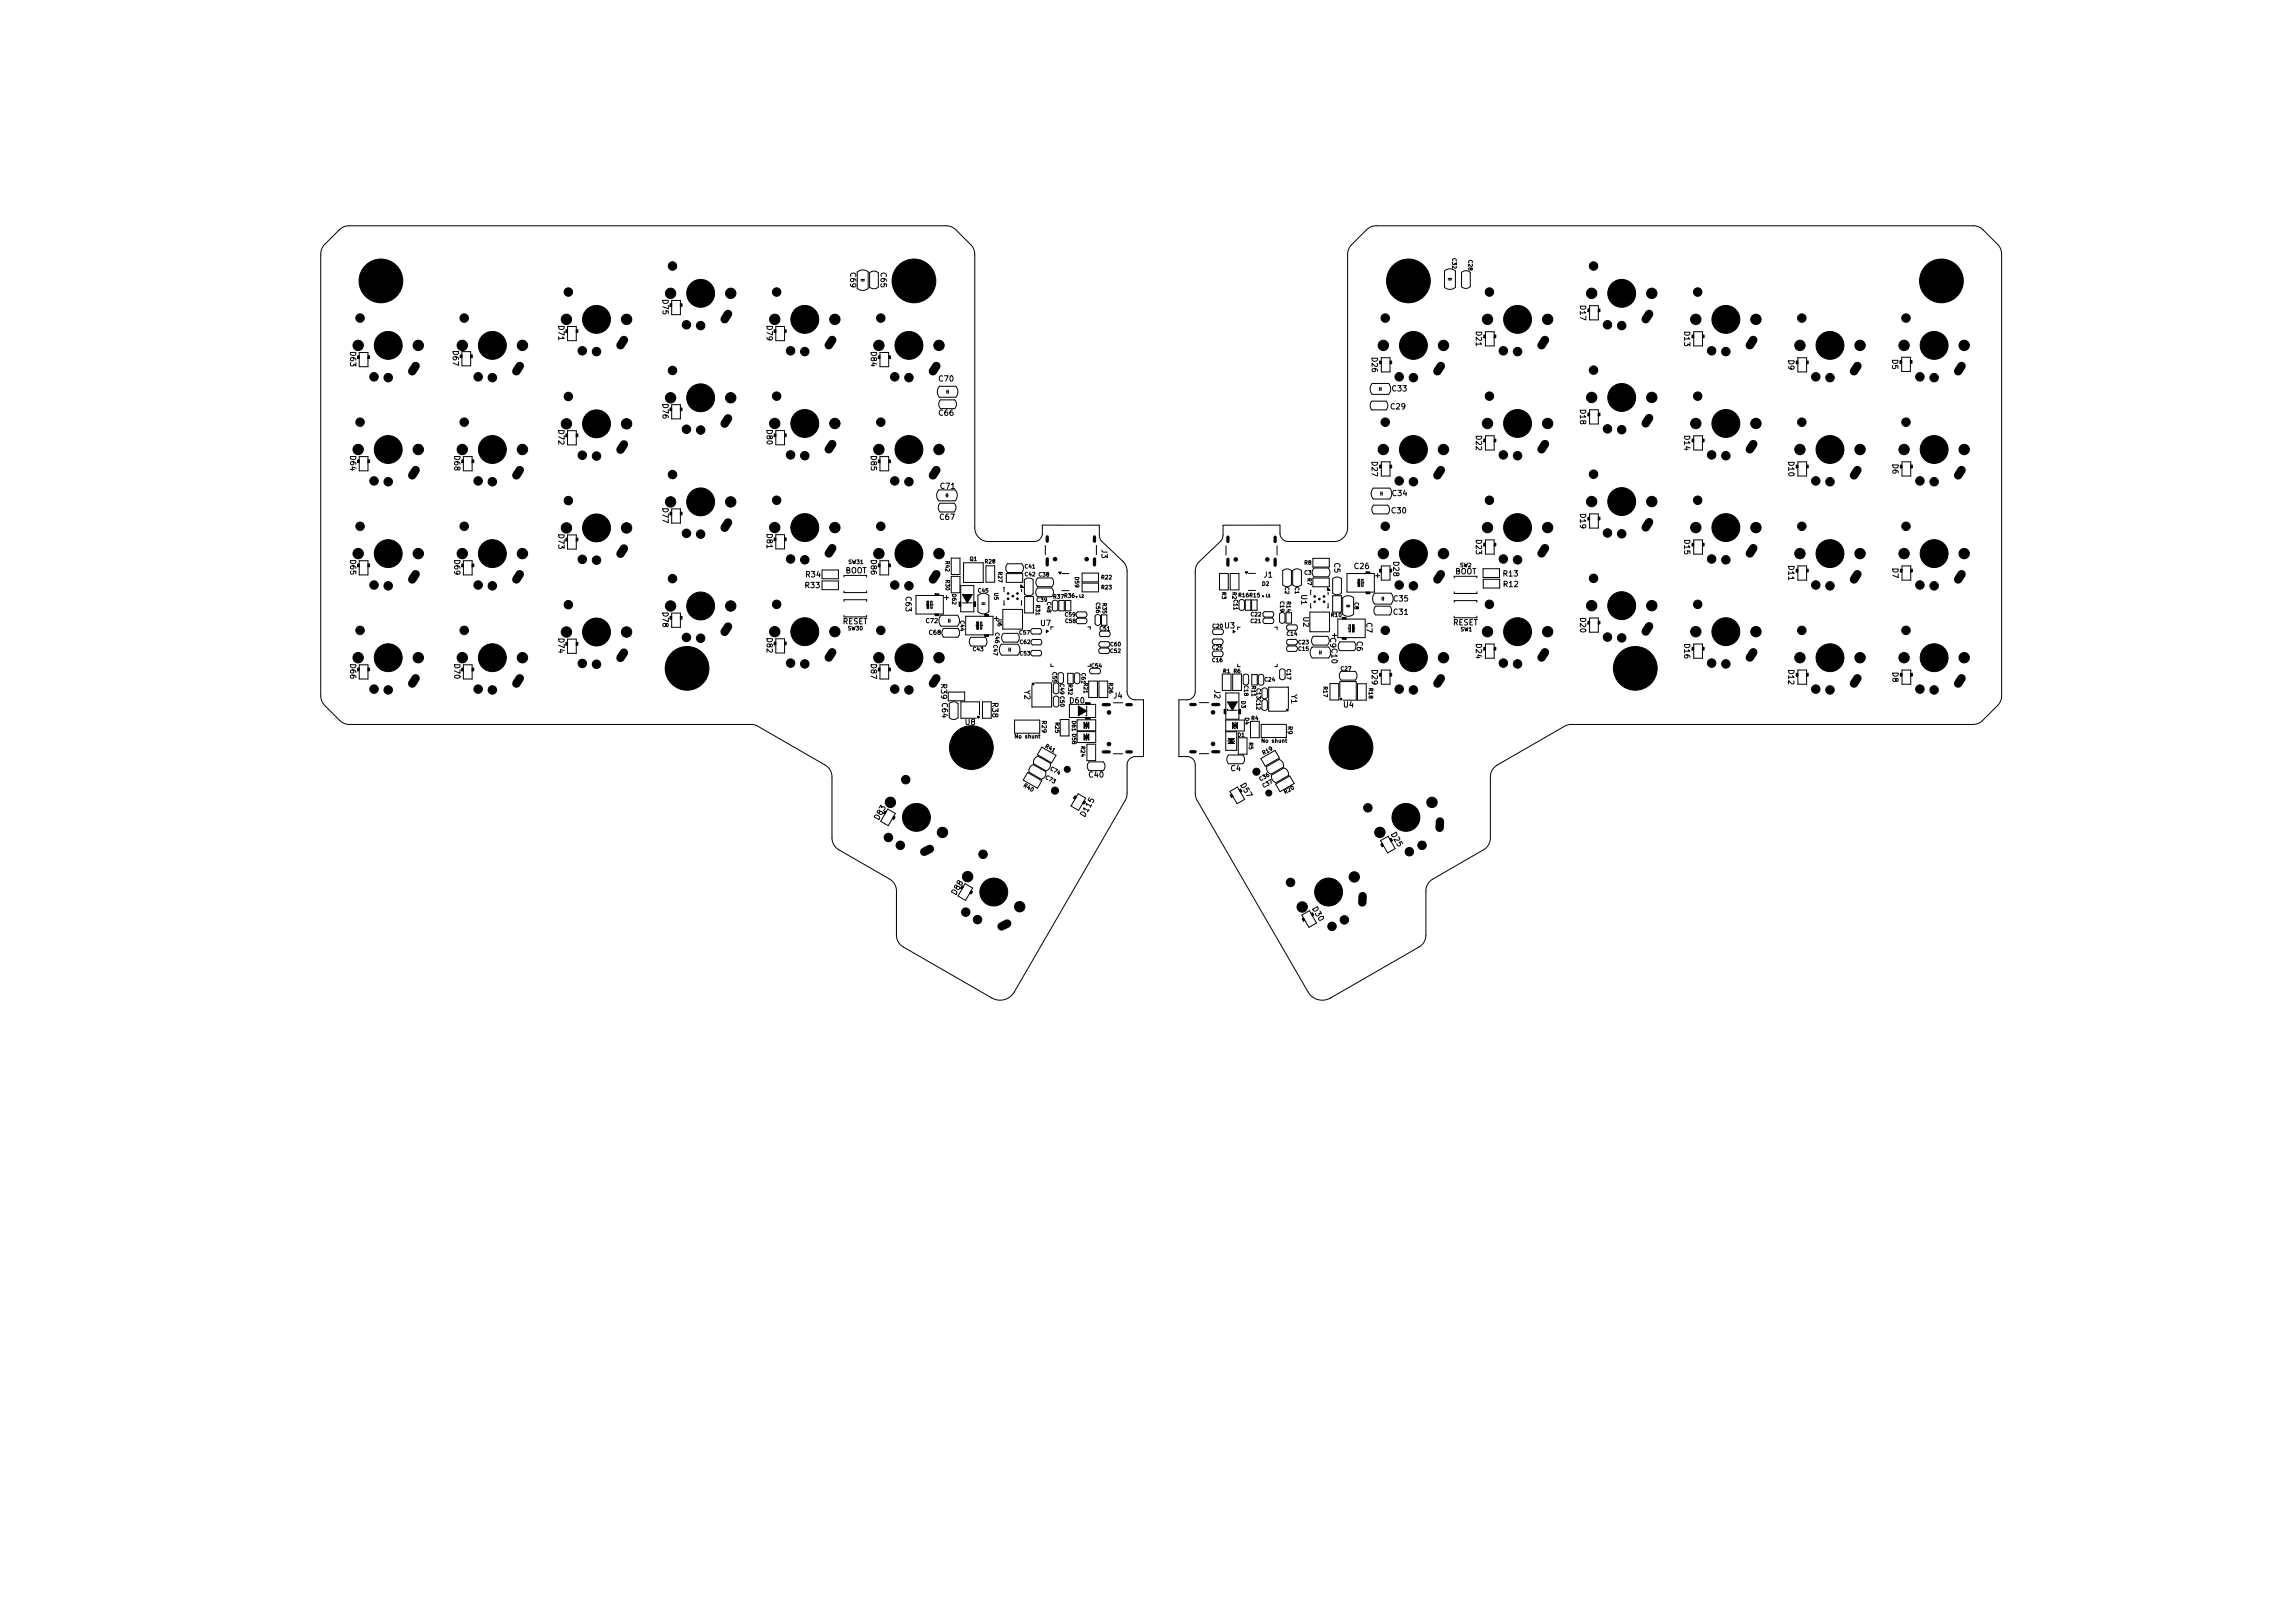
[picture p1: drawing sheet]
<svg xmlns="http://www.w3.org/2000/svg" width="420mm" height="297mm" viewBox="0 0 420 297" stroke-linecap="round" stroke-linejoin="round" font-family="sans-serif">
<defs><g id="words">
<g font-size="1">
<text x="155.3" y="49.7" transform="rotate(90 155.3 49.7)">C69</text>
<text x="160.8" y="49.7" transform="rotate(90 160.8 49.7)">C65</text>
<text x="101.9" y="59.4" transform="rotate(90 101.9 59.4)">D71</text>
<text x="120.9" y="54.6" transform="rotate(90 120.9 54.6)">D75</text>
<text x="140" y="59.4" transform="rotate(90 140 59.4)">D79</text>
<text x="288.8" y="55.7" transform="rotate(90 288.8 55.7)">D17</text>
<text x="63.8" y="64.2" transform="rotate(90 63.8 64.2)">D63</text>
<text x="82.6" y="64" transform="rotate(90 82.6 64)">D67</text>
<text x="159" y="64.2" transform="rotate(90 159 64.2)">D84</text>
<text x="250.7" y="65.2" transform="rotate(90 250.7 65.2)">D26</text>
<text x="269.7" y="60.4" transform="rotate(90 269.7 60.4)">D21</text>
<text x="307.8" y="60.4" transform="rotate(90 307.8 60.4)">D13</text>
<text x="326.9" y="65.7" transform="rotate(90 326.9 65.7)">D9</text>
<text x="345.9" y="65.6" transform="rotate(90 345.9 65.6)">D5</text>
<text x="171.5" y="70.1">C70</text>
<text x="254.4" y="71.9">C33</text>
<text x="120.9" y="73.7" transform="rotate(90 120.9 73.7)">D76</text>
<text x="171.5" y="76.3">C66</text>
<text x="254.2" y="75.2">C29</text>
<text x="288.8" y="74.7" transform="rotate(90 288.8 74.7)">D18</text>
<text x="63.8" y="83.2" transform="rotate(90 63.8 83.2)">D64</text>
<text x="82.8" y="83.2" transform="rotate(90 82.8 83.2)">D68</text>
<text x="101.9" y="78.5" transform="rotate(90 101.9 78.5)">D72</text>
<text x="140" y="78.4" transform="rotate(90 140 78.4)">D80</text>
<text x="159" y="83.2" transform="rotate(90 159 83.2)">D85</text>
<text x="269.7" y="79.5" transform="rotate(90 269.7 79.5)">D22</text>
<text x="307.8" y="79.5" transform="rotate(90 307.8 79.5)">D14</text>
<text x="171.8" y="89.7">C71</text>
<text x="250.7" y="84.3" transform="rotate(90 250.7 84.3)">D27</text>
<text x="326.9" y="84.3" transform="rotate(90 326.9 84.3)">D10</text>
<text x="345.9" y="84.7" transform="rotate(90 345.9 84.7)">D6</text>
<text x="120.9" y="92.8" transform="rotate(90 120.9 92.8)">D77</text>
<text x="171.7" y="95.4">C67</text>
<text x="254.3" y="94.2">C30</text>
<text x="254.5" y="91">C34</text>
<text x="288.8" y="93.8" transform="rotate(90 288.8 93.8)">D19</text>
<text x="101.9" y="97.5" transform="rotate(90 101.9 97.5)">D73</text>
<text x="140" y="97.5" transform="rotate(90 140 97.5)">D81</text>
<text x="201.2" y="100.4" transform="rotate(90 201.2 100.4)">J3</text>
<text x="269.7" y="98.5" transform="rotate(90 269.7 98.5)">D23</text>
<text x="307.8" y="98.5" transform="rotate(90 307.8 98.5)">D15</text>
<text x="63.8" y="102.3" transform="rotate(90 63.8 102.3)">D65</text>
<text x="82.8" y="102.3" transform="rotate(90 82.8 102.3)">D69</text>
<text x="147.1" y="107.9">R33</text>
<text x="147.2" y="105.9">R34</text>
<text x="154.6" y="105.2">BOOT</text>
<text x="159" y="102.3" transform="rotate(90 159 102.3)">D86</text>
<text x="231" y="105.9">J1</text>
<text x="243.8" y="102.8" transform="rotate(90 243.8 102.8)">C5</text>
<text x="247.5" y="104.4">C26</text>
<text x="254.6" y="102.6" transform="rotate(90 254.6 102.6)">D28</text>
<text x="266.1" y="105.3">BOOT</text>
<text x="274.8" y="105.7">R13</text>
<text x="274.8" y="107.7">R12</text>
<text x="326.9" y="103.3" transform="rotate(90 326.9 103.3)">D11</text>
<text x="345.9" y="103.8" transform="rotate(90 345.9 103.8)">D7</text>
<text x="120.9" y="111.8" transform="rotate(90 120.9 111.8)">D78</text>
<text x="165.4" y="109" transform="rotate(90 165.4 109)">C63</text>
<text x="237.8" y="108.7" transform="rotate(90 237.8 108.7)">U1</text>
<text x="238.1" y="112.7" transform="rotate(90 238.1 112.7)">U2</text>
<text x="249.7" y="113.8" transform="rotate(90 249.7 113.8)">C7</text>
<text x="254.7" y="112.7">C31</text>
<text x="254.7" y="110.3">C35</text>
<text x="288.8" y="112.8" transform="rotate(90 288.8 112.8)">D20</text>
<text x="101.9" y="116.6" transform="rotate(90 101.9 116.6)">D74</text>
<text x="140" y="116.5" transform="rotate(90 140 116.5)">D82</text>
<text x="154.1" y="114.5">RESET</text>
<text x="190.2" y="114.8">U7</text>
<text x="223.8" y="115.2">U3</text>
<text x="243.1" y="116.5" transform="rotate(90 243.1 116.5)">C9</text>
<text x="243.3" y="118.5" transform="rotate(90 243.3 118.5)">C10</text>
<text x="247.9" y="117.2" transform="rotate(90 247.9 117.2)">C6</text>
<text x="265.7" y="114.7">RESET</text>
<text x="269.7" y="117.6" transform="rotate(90 269.7 117.6)">D24</text>
<text x="307.8" y="117.6" transform="rotate(90 307.8 117.6)">D16</text>
<text x="63.8" y="121.3" transform="rotate(90 63.8 121.3)">D66</text>
<text x="82.8" y="121.3" transform="rotate(90 82.8 121.3)">D70</text>
<text x="159" y="121.3" transform="rotate(90 159 121.3)">D87</text>
<text x="171.9" y="125" transform="rotate(90 171.9 125)">R39 C64</text>
<text x="250.7" y="122.4" transform="rotate(90 250.7 122.4)">D29</text>
<text x="326.9" y="122.4" transform="rotate(90 326.9 122.4)">D12</text>
<text x="345.9" y="122.8" transform="rotate(90 345.9 122.8)">D8</text>
<text x="181.3" y="128.4" transform="rotate(90 181.3 128.4)">R38</text>
<text x="187.1" y="126.2" transform="rotate(90 187.1 126.2)">Y2</text>
<text x="195.5" y="129">D60</text>
<text x="203.5" y="128.1">J4</text>
<text x="221.9" y="126.1" transform="rotate(90 221.9 126.1)">J2</text>
<text x="235.9" y="126.9" transform="rotate(90 235.9 126.9)">Y1</text>
<text x="245.6" y="129.7">U4</text>
<text x="176.4" y="132.9">U8</text>
<text x="199" y="142.5">C40</text>
<text x="225" y="141.4">C4</text>
<text x="226.5" y="143.6" transform="rotate(60 226.5 143.6)">D57</text>
<text x="198.5" y="149.9" transform="rotate(-60 198.5 149.9)">D115</text>
<text x="160.8" y="150.4" transform="rotate(-60 160.8 150.4)">D83</text>
<text x="254.1" y="152.6" transform="rotate(60 254.1 152.6)">D25</text>
<text x="175" y="164.1" transform="rotate(-60 175 164.1)">D88</text>
<text x="239.7" y="166.3" transform="rotate(60 239.7 166.3)">D30</text>
</g>
<g font-size=".8">
<text x="169.2" y="114.2">C72</text>
<text x="169.8" y="116.4">C68</text>
<text x="190.4" y="131.7" transform="rotate(90 190.4 131.7)">R29</text>
<text x="235.4" y="132.8" transform="rotate(90 235.4 132.8)">R9</text>
</g>
<g font-size=".7">
<text x="265.5" y="47.1" transform="rotate(90 265.5 47.1)">C32</text>
<text x="268.4" y="47.5" transform="rotate(90 268.4 47.5)">C28</text>
<text x="155.1" y="103.4">SW31</text>
<text x="172.8" y="102.5" transform="rotate(90 172.8 102.5)">R42</text>
<text x="172.8" y="106" transform="rotate(90 172.8 106)">R30</text>
<text x="177.3" y="102.8">Q1</text>
<text x="180" y="103.3">R28</text>
<text x="182.4" y="104.5" transform="rotate(90 182.4 104.5)">R27</text>
<text x="187.3" y="104.2">C41</text>
<text x="187.3" y="105.6">C42 C38</text>
<text x="196.4" y="105.4" transform="rotate(90 196.4 105.4)">D59</text>
<text x="201.3" y="106.2">R22</text>
<text x="230.7" y="107.4">D2</text>
<text x="234.9" y="107.3" transform="rotate(90 234.9 107.3)">C2</text>
<text x="236.7" y="107.3" transform="rotate(90 236.7 107.3)">C1</text>
<text x="238.5" y="105.3">C3</text>
<text x="238.5" y="103.5">R8</text>
<text x="239" y="105.7" transform="rotate(90 239 105.7)">R7</text>
<text x="267" y="104">SW2</text>
<text x="174" y="108.6" transform="rotate(90 174 108.6)">D62</text>
<text x="175.5" y="113.4" transform="rotate(90 175.5 113.4)">C44</text>
<text x="178.8" y="108.6">C45</text>
<text x="181.7" y="108.4" transform="rotate(90 181.7 108.4)">U5</text>
<text x="182.3" y="113.2" transform="rotate(90 182.3 113.2)">U6</text>
<text x="189.3" y="110.6" transform="rotate(90 189.3 110.6)">R31</text>
<text x="189.5" y="110.3">C39</text>
<text x="191.3" y="110" transform="rotate(90 191.3 110)">C48</text>
<text x="192.5" y="109.7">R37</text>
<text x="194.5" y="109.5">R36</text>
<text x="194.7" y="113">C59</text>
<text x="200.3" y="110.1" transform="rotate(90 200.3 110.1)">C56</text>
<text x="201.3" y="108">R23</text>
<text x="201.5" y="110.2" transform="rotate(90 201.5 110.2)">R35</text>
<text x="223.3" y="108.2" transform="rotate(90 223.3 108.2)">R3</text>
<text x="225.3" y="108.2" transform="rotate(90 225.3 108.2)">R2</text>
<text x="225.5" y="109.6" transform="rotate(90 225.5 109.6)">C11</text>
<text x="226.4" y="109.4">R16R15</text>
<text x="228.7" y="113">C22</text>
<text x="234" y="109.9" transform="rotate(90 234 109.9)">C19</text>
<text x="235.2" y="109.9" transform="rotate(90 235.2 109.9)">R14</text>
<text x="243.4" y="113.1">R10</text>
<text x="247.6" y="110.1" transform="rotate(90 247.6 110.1)">C8</text>
<text x="155" y="115.5">SW30</text>
<text x="177.8" y="119.3">C43</text>
<text x="181.5" y="117.9" transform="rotate(90 181.5 117.9)">C47</text>
<text x="181.9" y="115.6" transform="rotate(90 181.9 115.6)">C46</text>
<text x="186.3" y="116.3">C57</text>
<text x="186.4" y="118">C62</text>
<text x="194.7" y="114.2">C58</text>
<text x="201" y="115.6">C51</text>
<text x="203" y="119.7">C52</text>
<text x="203" y="118.4">C60</text>
<text x="221.6" y="119">C25</text>
<text x="221.6" y="115.1">C20</text>
<text x="228.6" y="114.2">C21</text>
<text x="235.2" y="116.5">C14</text>
<text x="237.4" y="118.1">C23</text>
<text x="237.4" y="119.3">C15</text>
<text x="267.1" y="115.7">SW1</text>
<text x="186.4" y="120.1">C53</text>
<text x="192.4" y="122.9" transform="rotate(90 192.4 122.9)">C55</text>
<text x="193.7" y="125" transform="rotate(90 193.7 125)">C49C50</text>
<text x="195.2" y="125.1" transform="rotate(90 195.2 125.1)">R32</text>
<text x="197.7" y="123" transform="rotate(90 197.7 123)">C61</text>
<text x="198.1" y="124.8" transform="rotate(90 198.1 124.8)">R21</text>
<text x="199.5" y="122.4">C54</text>
<text x="202.6" y="124.8" transform="rotate(90 202.6 124.8)">R26</text>
<text x="221.6" y="121.3">C16</text>
<text x="223.6" y="123.3">R1 R6</text>
<text x="227.4" y="125.3" transform="rotate(90 227.4 125.3)">C18</text>
<text x="228.8" y="125.4" transform="rotate(90 228.8 125.4)">R11</text>
<text x="229.7" y="125.8" transform="rotate(90 229.7 125.8)">C13C12</text>
<text x="231.2" y="124.9">C24</text>
<text x="235.2" y="122.3" transform="rotate(90 235.2 122.3)">C17</text>
<text x="241.9" y="125.5" transform="rotate(90 241.9 125.5)">R17</text>
<text x="245.1" y="122.9">C27</text>
<text x="250.2" y="125.8" transform="rotate(90 250.2 125.8)">R18</text>
<text x="195.9" y="131.8" transform="rotate(90 195.9 131.8)">D61 D58</text>
<text x="226.9" y="128.2" transform="rotate(90 226.9 128.2)">D3</text>
<text x="227.6" y="131.2" transform="rotate(90 227.6 131.2)">D4</text>
<text x="228.8" y="132">R4</text>
<text x="185.5" y="135.3">No shunt</text>
<text x="190.9" y="136.8" transform="rotate(30 190.9 136.8)">R41</text>
<text x="192.8" y="132.1" transform="rotate(90 192.8 132.1)">R25</text>
<text x="197.5" y="136.4" transform="rotate(90 197.5 136.4)">R24</text>
<text x="226.3" y="135">D1</text>
<text x="228.3" y="135.8" transform="rotate(90 228.3 135.8)">R5</text>
<text x="230.6" y="136.1">No shunt</text>
<text x="191" y="142.6" transform="rotate(30 191 142.6)">C73</text>
<text x="191.9" y="141" transform="rotate(30 191.9 141)">C74</text>
<text x="230.6" y="143.2" transform="rotate(-30 230.6 143.2)">C36</text>
<text x="231.1" y="138.4" transform="rotate(-30 231.1 138.4)">R19</text>
<text x="187" y="144.1" transform="rotate(30 187 144.1)">R40</text>
<text x="231.2" y="144.4" transform="rotate(-30 231.2 144.4)">C37</text>
<text x="235.1" y="145.5" transform="rotate(-30 235.1 145.5)">R20</text>
</g>
<g font-size=".5">
<text x="197.4" y="109.5">L2</text>
<text x="231.5" y="109.4">L1</text>
</g>
</g></defs>
<g fill="none" stroke="#000" stroke-width=".18">
<path d="M62.1 42.1a2.5 2.5 0 0 1 1.7-.8h109.3a2.5 2.5 0 0 1 1.7 .8l2.8 2.7a2.5 2.5 0 0 1 .7 1.7v50.1a2.5 2.5 0 0 0 2.5 2.5h8.4a1.5 1.5 0 0 0 1.5-1.5v-1.5h10.4v2l.2 .7 4.1 4a2.5 2.5 0 0 1 .8 1.7v22.1a1.5 1.5 0 0 0 1.5 1.5h1.5v10.4h-1.5a1.5 1.5 0 0 0-1.5 1.5v5.2l-.3 1.1-20.4 35.2a3 3 0 0 1-4.1 1.1l-16.2-9.3a2.5 2.5 0 0 1-1.2-2.2v-8.1a2.5 2.5 0 0 0-1.3-2.1l-9.3-5.4a2.5 2.5 0 0 1-1.2-2.2v-11.1a2.5 2.5 0 0 0-1.3-2.2l-12.3-7.1-1-.3h-73.7a2.5 2.5 0 0 1-1.8-.8l-2.7-2.7a2.5 2.5 0 0 1-.7-1.8v-80.8a2.5 2.5 0 0 1 .7-1.8zM103.8 59.7h1.6v2.6h-1.6zM122.6 55.6h.3v.5h-.3zM122.9 55h1.6v2.6h-1.6zM124.5 55.6h.3v.5h-.3zM141.9 59.7h1.6v2.6h-1.6zM156.8 49.8a1.5 1.5 0 0 1 2 0v3a1.5 1.5 0 0 1-2 0zM157.5 51.1h.6M157.5 51.4h.6M157.8 51.1h.1M157.8 51.4v.1M159.1 49.9a1.16 1.16 0 0 1 1.6 0v2.6a1.16 1.16 0 0 1-1.6 0z"/>
<path d="M247.2 44.8l2.8-2.7a2.49 2.49 0 0 1 1.7-.8h109.3a2.49 2.49 0 0 1 1.7 .8l2.7 2.6a2.51 2.51 0 0 1 .7 1.8v80.8a2.51 2.51 0 0 1-.7 1.8l-2.7 2.7a2.5 2.5 0 0 1-1.8 .8h-73.7l-1 .3-12.3 7.1a2.49 2.49 0 0 0-1.3 2.2v11.1a2.5 2.5 0 0 1-1.2 2.2l-9.3 5.4a2.5 2.5 0 0 0-1.3 2.1v8.1a2.5 2.5 0 0 1-1.2 2.2l-16.2 9.3a3 3 0 0 1-4.1-1.1l-20.4-35.2-.3-1.1v-5.2a1.5 1.5 0 0 0-1.5-1.5h-1.5v-10.4h1.5a1.5 1.5 0 0 0 1.5-1.5v-22.1a2.5 2.5 0 0 1 .8-1.7l4-3.9 .3-.8v-2h10.4v1.5a1.5 1.5 0 0 0 1.5 1.5h8.4a2.5 2.5 0 0 0 2.5-2.5v-50.1a2.5 2.5 0 0 1 .7-1.7zM264.2 49.6a1.5 1.5 0 0 1 2 0v3a1.5 1.5 0 0 1-2 0zM264.9 51h.6M264.9 51.2h.6M265.2 50.9v.1M265.2 51.2v.1M267.3 49.9a1.16 1.16 0 0 1 1.6 0v2.6a1.16 1.16 0 0 1-1.6 0zM290.5 56.5h.3v.5h-.3zM290.8 55.9h1.6v2.6h-1.6zM292.4 56.5h.3v.5h-.3zM65.4 65.1h.3v.5h-.3zM65.7 64.5h1.6v2.6h-1.6z"/>
<path d="M67.3 65.1h.3v.5h-.3zM84.2 64.9h.3v.5h-.3zM84.5 64.3h1.6v2.6h-1.6zM86.1 64.9h.3v.5h-.3zM103.5 79.4h.3v.5h-.3zM103.5 60.3h.3v.5h-.3zM103.8 78.8h1.6v2.6h-1.6zM105.4 79.4h.3v.5h-.3zM105.4 60.3h.3v.5h-.3zM122.6 74.7h.3v.5h-.3zM122.9 74.1h1.6v2.6h-1.6zM124.5 74.7h.3v.5h-.3z"/>
<path d="M141.6 79.4h.3v.5h-.3zM141.6 60.3h.3v.5h-.3zM141.9 78.8h1.6v2.6h-1.6zM143.5 79.4h.3v.5h-.3zM143.5 60.3h.3v.5h-.3zM160.7 65.1h.3v.5h-.3zM161 64.5h1.6v2.6h-1.6zM162.6 65.1h.3v.5h-.3zM171.8 70.7h3a1.5 1.5 0 0 1 0 2h-3a1.5 1.5 0 0 1 0-2zM172 73.2h2.6a1.16 1.16 0 0 1 0 1.6h-2.6a1.16 1.16 0 0 1 0-1.6zM173.1 71.7h.1M173.2 71.4v.6"/>
<path d="M173.5 71.7h.1M173.5 71.4v.6M250.9 73.4h2.6a1.16 1.16 0 0 1 0 1.6h-2.6a1.16 1.16 0 0 1 0-1.6zM251 70.2h3a1.5 1.5 0 0 1 0 2h-3a1.5 1.5 0 0 1 0-2zM252.3 71.2h.1M252.4 66.1h.3v.5h-.3zM252.4 70.9v.6M252.6 71.2h.1M252.6 70.9v.6M252.7 65.5h1.6v2.6h-1.6zM254.3 66.1h.3v.5h-.3zM271.4 61.3h.3v.5h-.3z"/>
<path d="M271.7 60.7h1.6v2.6h-1.6zM271.7 79.8h1.6v2.6h-1.6zM273.3 61.3h.3v.5h-.3zM290.5 75.6h.3v.5h-.3zM290.8 75h1.6v2.6h-1.6zM292.4 75.6h.3v.5h-.3zM309.5 61.3h.3v.5h-.3zM309.8 60.7h1.6v2.6h-1.6zM309.8 79.8h1.6v2.6h-1.6zM311.4 61.3h.3v.5h-.3zM328.6 66.1h.3v.5h-.3zM328.9 65.5h1.6v2.6h-1.6z"/>
<path d="M330.5 66.1h.3v.5h-.3zM347.6 66h.3v.5h-.3zM347.9 65.4h1.6v2.6h-1.6zM349.5 66h.3v.5h-.3zM65.4 84.2h.3v.5h-.3zM65.7 83.6h1.6v2.6h-1.6zM67.3 84.2h.3v.5h-.3zM84.5 84.2h.3v.5h-.3zM84.8 83.6h1.6v2.6h-1.6zM86.4 84.2h.3v.5h-.3zM103.5 98.5h.3v.5h-.3zM103.8 97.9h1.6v2.6h-1.6z"/>
<path d="M105.4 98.5h.3v.5h-.3zM122.6 93.7h.3v.5h-.3zM122.9 93.1h1.6v2.6h-1.6zM124.5 93.7h.3v.5h-.3zM141.6 98.4h.3v.5h-.3zM141.9 97.8h1.6v2.6h-1.6zM143.5 98.4h.3v.5h-.3zM160.7 84.2h.3v.5h-.3zM161 83.6h1.6v2.6h-1.6zM162.6 84.2h.3v.5h-.3zM171.7 89.7h3a1.5 1.5 0 0 1 0 2h-3a1.5 1.5 0 0 1 0-2zM171.9 92.1h2.6a1.16 1.16 0 0 1 0 1.6h-2.6a1.16 1.16 0 0 1 0-1.6z"/>
<path d="M173 90.7h.1M173.1 90.3v.7M173.4 90.7h.1M173.4 90.3v.7M191.2 99.8v1.7M200.6 99.8v1.7M224.3 99.9v1.7M233.6 99.9v1.7M251.2 89.3h3a1.51 1.51 0 0 1 0 2h-3a1.5 1.5 0 0 1 0-2zM251.3 92.4h2.6a1.16 1.16 0 0 1 0 1.6h-2.6a1.16 1.16 0 0 1 0-1.6zM252.4 85.1h.3v.5h-.3zM252.5 90.3h.1"/>
<path d="M252.6 90v.6M252.7 84.5h1.6v2.6h-1.6zM252.8 90v.6M252.8 90.3h.1M254.3 85.1h.3v.5h-.3zM271.4 80.4h.3v.5h-.3zM271.4 99.4h.3v.5h-.3zM271.7 98.8h1.6v2.6h-1.6zM273.3 80.4h.3v.5h-.3zM273.3 99.4h.3v.5h-.3zM290.5 94.6h.3v.5h-.3zM290.8 94h1.6v2.6h-1.6z"/>
<path d="M292.4 94.6h.3v.5h-.3zM309.5 80.4h.3v.5h-.3zM309.5 99.4h.3v.5h-.3zM309.8 98.8h1.6v2.6h-1.6zM311.4 80.4h.3v.5h-.3zM311.4 99.4h.3v.5h-.3zM328.6 85.1h.3v.5h-.3zM328.9 84.5h1.6v2.6h-1.6zM330.5 85.1h.3v.5h-.3zM347.6 85.1h.3v.5h-.3zM347.9 84.5h1.6v2.6h-1.6zM349.5 85.1h.3v.5h-.3z"/>
<path d="M65.4 103.2h.3v.5h-.3zM65.7 102.6h1.6v2.6h-1.6zM67.3 103.2h.3v.5h-.3zM84.5 103.2h.3v.5h-.3zM84.8 102.6h1.6v2.6h-1.6zM86.4 103.2h.3v.5h-.3zM103.5 117.6h.3v.5h-.3zM103.8 117h1.6v2.6h-1.6zM105.4 117.6h.3v.5h-.3zM122.6 112.8h.3v.5h-.3zM122.9 112.2h1.6v2.6h-1.6zM124.5 112.8h.3v.5h-.3z"/>
<path d="M141.6 117.5h.3v.5h-.3zM141.9 116.9h1.6v2.6h-1.6zM143.5 117.5h.3v.5h-.3zM150.4 106.3h3v1.6h-3zM150.4 104.3h3v1.6h-3zM154.4 105.6v-.3h4.1v.3M154.4 108.1v.3h4.1v-.3M154.4 110v-.3h4.1v.3M154.4 112.6v.3h4.1v-.3M160.7 103.2h.3v.5h-.3zM161 102.6h1.6v2.6h-1.6zM162.6 103.2h.3v.5h-.3z"/>
<path d="M167.6 109h5v3.4h-5zM169.4 110.7h.2M169.6 110h.3v1.3h-.3zM170.2 110h.3v1.3h-.3zM170.5 110.7h.2M171.1 108.7h.7v.3h-.7zM171.1 112.4h.7v.3h-.7zM172.1 112.6h3a1.5 1.5 0 0 1 0 2h-3a1.5 1.5 0 0 1 0-2zM172.6 115h2.6a1.16 1.16 0 0 1 0 1.6h-2.6a1.16 1.16 0 0 1 0-1.6zM172.8 109.4h.7M173.2 109v.7M173.4 113.6h.1"/>
<path d="M173.5 113.3v.6M173.8 113.6h.1M173.8 113.3v.6M174 105.5h1.6v3h-1.6zM174 102.1h1.6v3h-1.6zM175.4 110.2h.3v.8h-.3zM175.7 107.2h2.4v4.8h-2.4zM176 110.3h1.8M176 108.8h1.8l-.9 1.5zM176.3 103h3.6v3.6h-3.6zM176.6 112.8h5v3.4h-5zM177.6 116.6h2.6a1.16 1.16 0 0 1 0 1.6h-2.6a1.16 1.16 0 0 1 0-1.6z"/>
<path d="M178.1 110.2h.3v.8h-.3zM178.5 114.5h.2M178.7 113.8h.3v1.3h-.3zM178.9 109a1.5 1.5 0 0 1 2 0v3a1.5 1.5 0 0 1-2 0zM179.3 113.8h.3v1.3h-.3zM179.6 110.3h.6M179.6 110.6h.6M179.6 114.5h.2M179.9 110.3h.1M179.9 110.6h.1M180.1 112.5h.7v.3h-.7zM180.1 116.2h.7v.3h-.7z"/>
<path d="M180.4 103.5h1.6v3h-1.6zM181.9 113.2h.7M182.2 112.8v.8M183.2 117.9h3a1.5 1.5 0 0 1 0 2h-3a1.5 1.5 0 0 1 0-2zM183.4 111.5h3.6v3.6h-3.6zM183.5 115.9h2.6a1.16 1.16 0 0 1 0 1.6h-2.6a1.16 1.16 0 0 1 0-1.6zM183.7 109.9v.8h.1M183.8 107.5h-.1v.8M184.1 105h3v1.6h-3zM184.3 103.2h2.6a1.16 1.16 0 0 1 0 1.6h-2.6a1.16 1.16 0 0 1 0-1.6zM184.5 118.9h.1M184.6 118.6v.6"/>
<path d="M184.8 118.9h.1M184.8 118.6v.6M186.7 107l.5 .5h-.5zM186.9 107.8v.5M186.9 109.9v.8h-.1M187.4 106.1a1.16 1.16 0 0 1 1.6 0v2.6a1.16 1.16 0 0 1-1.6 0zM187.4 109.2h1.6v3h-1.6zM188.7 119.1l.1-.1h1.4l.3 .3v.4l-.3 .3h-1.4l-.3-.4zM188.7 115.1l.1-.1h1.4l.3 .3v.4l-.3 .3h-1.4l-.3-.4zM188.7 117.1l.2-.1h1.4l.2 .3 .1 .4-.3 .3h-1.4l-.3-.4zM189.8 107.6h2.6a1.16 1.16 0 0 1 0 1.6h-2.6a1.16 1.16 0 0 1 0-1.6zM189.8 105.8h2.6a1.16 1.16 0 0 1 0 1.6h-2.6a1.16 1.16 0 0 1 0-1.6z"/>
<path d="M191.4 115.3l.3 .2-.3 .3zM192.6 110l.5-.2 .4 .3v1.4l-.3 .3h-.4l-.3-.3zM192.7 114.7h-.5v.5M193.7 104.7h.4l-.2 .3zM193.7 109.9h1v1.9h-1zM194.2 108.1h1.3M194.3 105h1.2M194.9 109.9h1v1.9h-1zM196.8 109.2h.2l-.1 .2zM197 113.2l.1-.1h1.4l.3 .3v.4l-.3 .3h-1.4l-.3-.4zM197.1 112h1.4M197.1 112l-.3 .4 .3 .5 1.4 .1 .3-.5-.3-.5"/>
<path d="M197.9 104.9h3v1.6h-3zM197.9 106.7h3v1.6h-3zM199 114.7h.4v.5M200.4 112.6l.5-.1 .4 .2v1.4l-.3 .3h-.4l-.3-.3zM201.1 118.7l.2-.1h1.4l.2 .3 .1 .4-.3 .3h-1.4l-.3-.4zM201.2 117.5l.1-.1h1.4l.3 .3v.4l-.3 .3h-1.4l-.3-.4zM201.2 115.6l.2-.1h1.4l.2 .3v.4l-.2 .3h-1.4l-.3-.4zM201.5 112.5h1v1.9h-1zM221.9 119.3l.1-.2h1.4l.3 .3v.4l-.3 .3h-1.4l-.2-.3zM221.9 117l.1-.1h1.4l.3 .3v.4l-.3 .3h-1.4l-.2-.3zM222 115.2l.1-.1h1.4l.3 .3v.4l-.3 .3h-1.4l-.3-.4zM223.1 105h1.6v3h-1.6z"/>
<path d="M225 105h1.6v3h-1.6zM225.6 115.3l.3 .3-.3 .2zM226.7 109.9l.5-.2 .4 .3v1.4l-.3 .3h-.4l-.3-.3zM226.8 114.8h-.4v.4M227.8 104.6h.4l-.2 .4zM227.8 109.8h1v1.9h-1zM228.4 108h1.3M228.4 104.9h1.3M229 109.8h1v1.9h-1zM231 109.1h.2l-.1 .2zM231.2 113.2l.1-.1h1.4l.3 .3v.4l-.3 .3h-1.4l-.3-.4zM231.2 112l.1-.1h1.4l.3 .3v.4l-.3 .3h-1.4l-.3-.4z"/>
<path d="M233.2 114.8h.4v.4M234.1 112.2l.5-.1 .5 .3v1.4l-.4 .2h-.4l-.2-.2zM234.6 104.4a1.16 1.16 0 0 1 1.6 0v2.6a1.16 1.16 0 0 1-1.6 0zM235.2 112.1h1v1.9h-1zM235.5 114.5l.1-.2h1.4l.3 .3v.4l-.3 .3h-1.4l-.3-.3zM235.5 117.1l.1-.1h1.4l.3 .3v.4l-.3 .3h-1.4l-.3-.4zM235.5 118.3l.1-.1h1.4l.3 .3v.4l-.3 .3h-1.4l-.3-.4zM236.5 104.4a1.16 1.16 0 0 1 1.6 0v2.6a1.16 1.16 0 0 1-1.6 0zM239.6 112h3.6v3.6h-3.6zM239.7 110.4v.8h.1M239.8 108h-.1v.8M240 118.4h3a1.5 1.5 0 0 1 0 2h-3a1.5 1.5 0 0 1 0-2z"/>
<path d="M240.2 105.8h3v1.6h-3zM240.2 102.2h3v1.6h-3zM240.2 116.4h2.6a1.16 1.16 0 0 1 0 1.6h-2.6a1.16 1.16 0 0 1 0-1.6zM240.4 103.9h2.6a1.16 1.16 0 0 1 0 1.6h-2.6a1.16 1.16 0 0 1 0-1.6zM241.3 119.4h.1M241.4 119.1v.6M241.7 119.4h.1M241.7 119.1v.6M242.8 107.6l.5 .4h-.5zM242.9 108.4v.4M242.9 110.4v.8h-.1M243.7 116.3h.8"/>
<path d="M243.8 105.9a1.16 1.16 0 0 1 1.6 0v2.6a1.16 1.16 0 0 1-1.6 0zM243.8 109h1.6v3h-1.6zM244.1 115.9v.8M244.7 113.3h5v3.4h-5zM245.1 117.5h2.6a1.16 1.16 0 0 1 0 1.6h-2.6a1.16 1.16 0 0 1 0-1.6zM245.5 113h.7v.3h-.7zM245.5 116.7h.7v.3h-.7zM245.6 109.4a1.5 1.5 0 0 1 2 0v3a1.5 1.5 0 0 1-2 0zM246.3 110.8h.6M246.3 111h.6M246.4 105h5v3.4h-5zM246.6 115h.2"/>
<path d="M246.6 110.7v.1M246.6 111v.1M246.8 114.4h.2v1.2h-.2zM247.4 114.4h.3v1.2h-.3zM247.7 115h.2M248.3 106.7h.2M248.5 106h.2v1.3h-.2zM249.1 106h.2v1.3h-.2zM249.3 106.7h.2M249.9 104.7h.7v.3h-.7zM249.9 108.4h.7v.3h-.7zM251.5 108.6h3a1.51 1.51 0 0 1 0 2h-3a1.5 1.5 0 0 1 0-2z"/>
<path d="M251.6 105.4h.8M251.6 110.9h2.6a1.16 1.16 0 0 1 0 1.6h-2.6a1.16 1.16 0 0 1 0-1.6zM252 105v.7M252.4 104.2h.3v.5h-.3zM252.7 103.6h1.6v2.6h-1.6zM252.8 109.6h.1M252.8 109.2v.7M253.1 109.6h.1M253.1 109.2v.7M254.3 104.2h.3v.5h-.3zM266 105.8v-.3h4.2v.3M266 108.3v.3h4.2v-.3"/>
<path d="M266 110.2v-.3h4.2v.3M266 112.8v.3h4.2v-.3M271.3 104.1h3v1.6h-3zM271.3 106h3v1.6h-3zM271.4 118.5h.3v.5h-.3zM271.7 117.9h1.6v2.6h-1.6zM273.3 118.5h.3v.5h-.3zM290.5 113.7h.3v.5h-.3zM290.8 113.1h1.6v2.6h-1.6zM292.4 113.7h.3v.5h-.3zM309.5 118.5h.3v.5h-.3zM309.8 117.9h1.6v2.6h-1.6z"/>
<path d="M311.4 118.5h.3v.5h-.3zM328.6 104.2h.3v.5h-.3zM328.9 103.6h1.6v2.6h-1.6zM330.5 104.2h.3v.5h-.3zM347.6 104.2h.3v.5h-.3zM347.9 103.6h1.6v2.6h-1.6zM349.5 104.2h.3v.5h-.3zM65.4 122.3h.3v.5h-.3zM65.7 121.7h1.6v2.6h-1.6zM67.3 122.3h.3v.5h-.3zM84.5 122.3h.3v.5h-.3zM84.8 121.7h1.6v2.6h-1.6z"/>
<path d="M86.4 122.3h.3v.5h-.3zM160.7 122.3h.3v.5h-.3zM161 121.7h1.6v2.6h-1.6zM162.6 122.3h.3v.5h-.3zM173.5 126.6h3v1.6h-3zM173.6 128.7a1.16 1.16 0 0 1 1.6 0v2.6a1.16 1.16 0 0 1-1.6 0zM179.2 130.8v-2.4h-3.4v3h2.8M179.7 128.4h1.6v3h-1.6zM185.6 131.8h4.6v2.4h-4.6zM189.3 125h3.1v4.4h-3.6v-3.9M189.4 138.6l.5-.2 2.2 1.3a1.16 1.16 0 0 1-.8 1.4l-2.2-1.3v-.6zM190.6 136.7l2.6 1.5-.8 1.4-2.6-1.5z"/>
<path d="M192.2 121.5v.4h.5M192.8 125.2l.5-.2 .4 .3v1.4l-.4 .2h-.3l-.3-.2zM192.8 127.6l.5-.2 .4 .3v1.4l-.4 .3-.3-.1-.3-.2zM193.6 123.2l.5-.1 .4 .3v1.4l-.3 .2h-.4l-.3-.2zM193.9 131.7h1.6v3h-1.6zM195.3 123.2h1v1.9h-1zM195.6 128.9h4.8v2.4h-4.8zM196.6 123.3l.5-.2 .4 .3v1.4l-.3 .3h-.4l-.3-.3zM197 133.9h3.4v2h-3.4zM197 131.7h3.4v2h-3.4zM197.3 129.2l1.5 .9-1.5 .9zM198.3 134.3l.4 .6-.4 .6z"/>
<path d="M198.3 132.2l.4 .5-.4 .6zM198.6 128.6h.8v.3h-.8zM198.6 131.3h.8v.3h-.8zM198.8 129.2v1.8h-.2M198.8 136.2h1.6v3h-1.6zM198.9 134.3h-.2v1.2h-.1M198.9 132.2h-.2v1.1h-.1M199.1 124.6h1.6v3h-1.6zM199.2 134.3v1.2l-.5-.6zM199.2 132.2v1.1l-.5-.6zM199.2 139.4h2.6a1.16 1.16 0 0 1 0 1.6h-2.6a1.16 1.16 0 0 1 0-1.6zM199.4 121.5v.4h-.4"/>
<path d="M199.5 122.4l.1-.1h1.4l.3 .3v.4l-.3 .3h-1.4l-.3-.4zM201 124.6h1.6v3h-1.6zM203.7 128.6h1.7M203.7 137.9h1.7M219.4 128.6h1.7M219.4 137.9h1.7M223.6 123.3h1.6v3h-1.6zM223.9 129.8h.3v.8h-.3zM224.2 131.8h3.4v2h-3.4zM224.2 133.9h2v3.4h-2zM224.2 126.8h2.4v4.8h-2.4zM224.5 128.4h1.8l-.9 1.6z"/>
<path d="M224.5 129.8v.2h1.8M224.7 136.1l.5-.5 .6 .5zM224.7 135.2h1.1l-.6 .4zM224.7 135.5v.1h1.1v.1M224.7 138.2h2.6a1.16 1.16 0 0 1 0 1.6h-2.6a1.16 1.16 0 0 1 0-1.6zM225.5 132.2l.4 .6-.4 .5zM225.5 123.3h1.6v3h-1.6zM226 132.2h-.1v1.1h-.1M226.4 132.2v1.1l-.5-.5zM226.4 121.5v.5h.4M226.5 135h1.6v3h-1.6zM226.6 129.8h.3v.8h-.3z"/>
<path d="M227.5 123.5l.5-.1 .4 .2v1.4l-.3 .3h-.4l-.3-.3zM228.7 132h1.6v3h-1.6zM229 123.4h1v1.9h-1zM230.3 123.6l.5-.2 .4 .3v1.4l-.4 .3-.4-.1-.2-.2zM230.6 138.8l2.6-1.5 .8 1.4-2.6 1.5zM230.7 132.6h4.6v2.4h-4.6zM230.9 128.2l.5-.2 .4 .3v1.4l-.3 .3h-.4l-.3-.3zM230.9 126.1l.5-.2 .4 .3v1.4l-.3 .3-.4-.1-.3-.2zM233.6 121.5v.5h-.4M234.2 122.6l.5-.2 .4 .3v1.4l-.4 .3-.4-.1-.2-.2zM235.7 129.6v-3.9h-3.6v4.4h3.1M243.3 125.1h1.6v3h-1.6z"/>
<path d="M245.1 127.5v-2.8h3v3.4h-2.4M245.3 122.9h2.6a1.16 1.16 0 0 1 0 1.6h-2.6a1.16 1.16 0 0 1 0-1.6zM248.3 125.1h1.6v3h-1.6zM252.4 123.2h.3v.5h-.3zM252.7 122.6h1.6v2.6h-1.6zM254.3 123.2h.3v.5h-.3zM328.6 123.2h.3v.5h-.3zM328.9 122.6h1.6v2.6h-1.6zM330.5 123.2h.3v.5h-.3zM347.6 123.2h.3v.5h-.3zM347.9 122.6h1.6v2.6h-1.6zM349.5 123.2h.3v.5h-.3z"/>
<path d="M161.8 148.4l.3 .2-.3 .4-.2-.1zM162.4 148.1l1.4 .8-1.3 2.2-1.4-.8zM163.5 149.4l.2 .1-.2 .5-.3-.2zM188 141.4l2.6 1.5-.8 1.4-2.6-1.5zM188.6 140.2l.4-.3 2.3 1.3a1.16 1.16 0 0 1-.8 1.4l-2.3-1.3 .1-.6zM196.7 145.6l.2 .2-.2 .4-.3-.1zM197.2 145.2l1.4 .8-1.3 2.3-1.4-.8zM198.3 146.6l.3 .1-.3 .5-.3-.2zM225 144.8l1.4-.8 1.3 2.3-1.4 .8zM225 145.5l.3-.2 .2 .5-.2 .1zM226.7 144.5l.2-.1 .3 .4-.3 .2zM231.7 140.3l2.3-1.3a1.16 1.16 0 0 1 .8 1.4l-2.3 1.3a1.16 1.16 0 0 1-.8-1.4z"/>
<path d="M232.6 141.8l2.3-1.3a1.16 1.16 0 0 1 .8 1.4l-2.3 1.3a1.16 1.16 0 0 1-.8-1.4zM233.3 143.5l2.6-1.5 .8 1.4-2.6 1.5zM252.5 153.8l1.4-.8 1.3 2.3-1.4 .8zM252.6 154.5l.2-.1 .3 .4-.3 .1zM254.2 153.6l.3-.2 .2 .4-.2 .2zM176 162.1l.2 .1-.2 .5-.3-.2zM176.5 161.7l1.4 .8-1.3 2.3-1.4-.8zM177.6 163l.3 .2-.3 .4-.2-.1zM238.1 167.5l1.4-.8 1.3 2.2-1.4 .8zM238.2 168.1l.2-.1 .3 .4-.3 .2zM239.8 167.2l.3-.2 .2 .5-.2 .1z"/>
</g>
<g fill="#000">
<path d="M122.6 55.6h.3v.5h-.3zM124.5 55.6h.3v.5h-.3zM290.5 56.5h.3v.5h-.3zM292.4 56.5h.3v.5h-.3zM65.4 65.1h.3v.5h-.3zM67.3 65.1h.3v.5h-.3zM84.2 64.9h.3v.5h-.3zM86.1 64.9h.3v.5h-.3zM103.5 79.4h.3v.5h-.3zM103.5 60.3h.3v.5h-.3zM105.4 79.4h.3v.5h-.3zM105.4 60.3h.3v.5h-.3z"/>
<path d="M122.6 74.7h.3v.5h-.3zM124.5 74.7h.3v.5h-.3zM141.6 79.4h.3v.5h-.3zM141.6 60.3h.3v.5h-.3zM143.5 79.4h.3v.5h-.3zM143.5 60.3h.3v.5h-.3zM160.7 65.1h.3v.5h-.3zM162.6 65.1h.3v.5h-.3zM252.4 66.1h.3v.5h-.3zM254.3 66.1h.3v.5h-.3zM271.4 61.3h.3v.5h-.3zM273.3 61.3h.3v.5h-.3z"/>
<path d="M290.5 75.6h.3v.5h-.3zM292.4 75.6h.3v.5h-.3zM309.5 61.3h.3v.5h-.3zM311.4 61.3h.3v.5h-.3zM328.6 66.1h.3v.5h-.3zM330.5 66.1h.3v.5h-.3zM347.6 66h.3v.5h-.3zM349.5 66h.3v.5h-.3zM65.4 84.2h.3v.5h-.3zM67.3 84.2h.3v.5h-.3zM84.5 84.2h.3v.5h-.3zM86.4 84.2h.3v.5h-.3z"/>
<path d="M103.5 98.5h.3v.5h-.3zM105.4 98.5h.3v.5h-.3zM122.6 93.7h.3v.5h-.3zM124.5 93.7h.3v.5h-.3zM141.6 98.4h.3v.5h-.3zM143.5 98.4h.3v.5h-.3zM160.7 84.2h.3v.5h-.3zM162.6 84.2h.3v.5h-.3zM252.4 85.1h.3v.5h-.3zM254.3 85.1h.3v.5h-.3zM271.4 80.4h.3v.5h-.3zM271.4 99.4h.3v.5h-.3z"/>
<path d="M273.3 80.4h.3v.5h-.3zM273.3 99.4h.3v.5h-.3zM290.5 94.6h.3v.5h-.3zM292.4 94.6h.3v.5h-.3zM309.5 80.4h.3v.5h-.3zM309.5 99.4h.3v.5h-.3zM311.4 80.4h.3v.5h-.3zM311.4 99.4h.3v.5h-.3zM328.6 85.1h.3v.5h-.3zM330.5 85.1h.3v.5h-.3zM347.6 85.1h.3v.5h-.3zM349.5 85.1h.3v.5h-.3z"/>
<path d="M65.4 103.2h.3v.5h-.3zM67.3 103.2h.3v.5h-.3zM84.5 103.2h.3v.5h-.3zM86.4 103.2h.3v.5h-.3zM103.5 117.6h.3v.5h-.3zM105.4 117.6h.3v.5h-.3zM122.6 112.8h.3v.5h-.3zM124.5 112.8h.3v.5h-.3zM141.6 117.5h.3v.5h-.3zM143.5 117.5h.3v.5h-.3zM160.7 103.2h.3v.5h-.3zM162.6 103.2h.3v.5h-.3z"/>
<path d="M169.6 110h.3v1.3h-.3zM171.1 108.7h.7v.3h-.7zM171.1 112.4h.7v.3h-.7zM175.4 110.2h.3v.8h-.3zM176 108.8h1.8l-.9 1.5zM178.1 110.2h.3v.8h-.3zM178.7 113.8h.3v1.3h-.3zM180.1 112.5h.7v.3h-.7zM180.1 116.2h.7v.3h-.7zM186.7 107l.5 .5h-.5zM191.4 115.3l.3 .2-.3 .3zM193.7 104.7h.4l-.2 .3z"/>
<path d="M196.8 109.2h.2l-.1 .2zM225.6 115.3l.3 .3-.3 .2zM227.8 104.6h.4l-.2 .4zM231 109.1h.2l-.1 .2zM242.8 107.6l.5 .4h-.5zM245.5 113h.7v.3h-.7zM245.5 116.7h.7v.3h-.7zM247.4 114.4h.3v1.2h-.3zM248.5 106h.2v1.3h-.2zM249.9 104.7h.7v.3h-.7zM249.9 108.4h.7v.3h-.7zM252.4 104.2h.3v.5h-.3z"/>
<path d="M254.3 104.2h.3v.5h-.3zM271.4 118.5h.3v.5h-.3zM273.3 118.5h.3v.5h-.3zM290.5 113.7h.3v.5h-.3zM292.4 113.7h.3v.5h-.3zM309.5 118.5h.3v.5h-.3zM311.4 118.5h.3v.5h-.3zM328.6 104.2h.3v.5h-.3zM330.5 104.2h.3v.5h-.3zM347.6 104.2h.3v.5h-.3zM349.5 104.2h.3v.5h-.3zM65.4 122.3h.3v.5h-.3z"/>
<path d="M67.3 122.3h.3v.5h-.3zM84.5 122.3h.3v.5h-.3zM86.4 122.3h.3v.5h-.3zM160.7 122.3h.3v.5h-.3zM162.6 122.3h.3v.5h-.3zM197.3 129.2l1.5 .9-1.5 .9zM198.3 134.3l.4 .6-.4 .6zM198.3 132.2l.4 .5-.4 .6zM198.6 128.6h.8v.3h-.8zM198.6 131.3h.8v.3h-.8zM199.2 134.3v1.2l-.5-.6zM199.2 132.2v1.1l-.5-.6z"/>
<path d="M223.9 129.8h.3v.8h-.3zM224.7 136.1l.5-.5 .6 .5zM224.7 135.2h1.1l-.6 .4zM224.5 128.4h1.8l-.9 1.6zM225.5 132.2l.4 .6-.4 .5zM226.4 132.2v1.1l-.5-.5zM226.6 129.8h.3v.8h-.3zM252.4 123.2h.3v.5h-.3zM254.3 123.2h.3v.5h-.3zM328.6 123.2h.3v.5h-.3zM330.5 123.2h.3v.5h-.3zM347.6 123.2h.3v.5h-.3z"/>
<path d="M349.5 123.2h.3v.5h-.3zM161.8 148.4l.3 .2-.3 .4-.2-.1zM163.5 149.4l.2 .1-.2 .5-.3-.2zM196.7 145.6l.2 .2-.2 .4-.3-.1zM198.3 146.6l.3 .1-.3 .5-.3-.2zM225 145.5l.3-.2 .2 .5-.2 .1zM226.7 144.5l.2-.1 .3 .4-.3 .2zM252.6 154.5l.2-.1 .3 .4-.3 .1zM254.2 153.6l.3-.2 .2 .4-.2 .2zM176 162.1l.2 .1-.2 .5-.3-.2zM177.6 163l.3 .2-.3 .4-.2-.1zM238.2 168.1l.2-.1 .3 .4-.3 .2z"/>
<path d="M239.8 167.2l.3-.2 .2 .5-.2 .1z"/>
</g>
<g fill="#000" stroke="#000" stroke-width=".2">
<circle cx="179" cy="131.2" r=".16"/>
<circle cx="189" cy="125.2" r=".16"/>
<circle cx="235.5" cy="129.9" r=".16"/>
<circle cx="245.3" cy="127.9" r=".16"/>
</g>
<g fill="#000" stroke="#000" stroke-width=".18">
<circle cx="65.9" cy="58.2" r=".77"/>
<circle cx="69.7" cy="51.4" r="4"/>
<circle cx="84.9" cy="58.2" r=".77"/>
<circle cx="103.6" cy="58.4" r=".95"/>
<circle cx="104" cy="53.4" r=".77"/>
<circle cx="109.1" cy="58.4" r="2.55"/>
<circle cx="114.6" cy="58.4" r=".95"/>
<circle cx="122.7" cy="53.7" r=".95"/>
<circle cx="123" cy="48.7" r=".77"/>
<circle cx="125.6" cy="59.4" r=".77"/>
<circle cx="128.2" cy="53.7" r="2.55"/>
<circle cx="128.2" cy="59.6" r=".77"/>
<circle cx="133.7" cy="53.7" r=".95"/>
<circle cx="141.7" cy="58.4" r=".95"/>
<circle cx="142.1" cy="53.4" r=".77"/>
<circle cx="147.2" cy="58.4" r="2.55"/>
<circle cx="152.7" cy="58.4" r=".95"/>
<circle cx="161.1" cy="58.2" r=".77"/>
<circle cx="167.2" cy="51.4" r="4"/>
<circle cx="253.4" cy="58.2" r=".78"/>
<circle cx="257.6" cy="51.4" r="4"/>
<circle cx="272.1" cy="58.4" r=".95"/>
<circle cx="272.4" cy="53.4" r=".78"/>
<circle cx="277.6" cy="58.4" r="2.55"/>
<circle cx="283.1" cy="58.4" r=".95"/>
<circle cx="291.1" cy="53.7" r=".95"/>
<circle cx="291.5" cy="48.7" r=".78"/>
<circle cx="294" cy="59.4" r=".77"/>
<circle cx="296.6" cy="53.7" r="2.55"/>
<circle cx="296.6" cy="59.6" r=".77"/>
<circle cx="302.1" cy="53.7" r=".95"/>
<circle cx="310.2" cy="58.4" r=".95"/>
<circle cx="310.5" cy="53.4" r=".78"/>
<circle cx="315.7" cy="58.4" r="2.55"/>
<circle cx="321.2" cy="58.4" r=".95"/>
<circle cx="329.6" cy="58.2" r=".78"/>
<circle cx="348.6" cy="58.2" r=".78"/>
<circle cx="355.1" cy="51.4" r="4"/>
<circle cx="65.5" cy="63.2" r=".95"/>
<circle cx="65.9" cy="77.3" r=".77"/>
<circle cx="68.4" cy="69" r=".77"/>
<circle cx="71" cy="63.2" r="2.55"/>
<circle cx="71" cy="69.1" r=".77"/>
<circle cx="76.5" cy="63.2" r=".95"/>
<circle cx="84.6" cy="63.2" r=".95"/>
<circle cx="84.9" cy="77.3" r=".77"/>
<circle cx="87.5" cy="69" r=".77"/>
<circle cx="90.1" cy="63.2" r="2.55"/>
<circle cx="90.1" cy="69.1" r=".77"/>
<circle cx="95.6" cy="63.2" r=".95"/>
<circle cx="103.6" cy="77.6" r=".95"/>
<circle cx="104" cy="72.6" r=".77"/>
<circle cx="106.5" cy="64.2" r=".77"/>
<circle cx="109.1" cy="77.6" r="2.55"/>
<circle cx="109.1" cy="64.3" r=".77"/>
<circle cx="114.6" cy="77.6" r=".95"/>
<circle cx="122.7" cy="72.8" r=".95"/>
<circle cx="123" cy="67.8" r=".77"/>
<circle cx="125.6" cy="78.5" r=".77"/>
<circle cx="128.2" cy="72.8" r="2.55"/>
<circle cx="128.2" cy="78.7" r=".77"/>
<circle cx="133.7" cy="72.8" r=".95"/>
<circle cx="141.7" cy="77.5" r=".95"/>
<circle cx="142.1" cy="72.5" r=".77"/>
<circle cx="144.6" cy="64.2" r=".77"/>
<circle cx="147.2" cy="77.5" r="2.55"/>
<circle cx="147.2" cy="64.3" r=".77"/>
<circle cx="152.7" cy="77.5" r=".95"/>
<circle cx="160.8" cy="63.2" r=".95"/>
<circle cx="161.1" cy="77.3" r=".77"/>
<circle cx="163.7" cy="69" r=".77"/>
<circle cx="166.3" cy="63.2" r="2.55"/>
<circle cx="166.3" cy="69.1" r=".77"/>
<circle cx="171.8" cy="63.2" r=".95"/>
<circle cx="253" cy="63.2" r=".95"/>
<circle cx="253.4" cy="77.3" r=".78"/>
<circle cx="255.9" cy="69" r=".77"/>
<circle cx="258.5" cy="63.2" r="2.55"/>
<circle cx="258.5" cy="69.1" r=".77"/>
<circle cx="264" cy="63.2" r=".95"/>
<circle cx="272.1" cy="77.5" r=".95"/>
<circle cx="272.4" cy="72.5" r=".78"/>
<circle cx="275" cy="64.2" r=".77"/>
<circle cx="277.6" cy="77.5" r="2.55"/>
<circle cx="277.6" cy="64.3" r=".77"/>
<circle cx="283.1" cy="77.5" r=".95"/>
<circle cx="291.1" cy="72.7" r=".95"/>
<circle cx="291.5" cy="67.7" r=".78"/>
<circle cx="294" cy="78.5" r=".77"/>
<circle cx="296.6" cy="72.7" r="2.55"/>
<circle cx="296.6" cy="78.6" r=".77"/>
<circle cx="302.1" cy="72.7" r=".95"/>
<circle cx="310.2" cy="77.5" r=".95"/>
<circle cx="310.5" cy="72.5" r=".78"/>
<circle cx="313.1" cy="64.2" r=".77"/>
<circle cx="315.7" cy="77.5" r="2.55"/>
<circle cx="315.7" cy="64.3" r=".77"/>
<circle cx="321.2" cy="77.5" r=".95"/>
<circle cx="329.2" cy="63.2" r=".95"/>
<circle cx="329.6" cy="77.3" r=".78"/>
<circle cx="332.1" cy="69" r=".77"/>
<circle cx="334.7" cy="63.2" r="2.55"/>
<circle cx="334.7" cy="69.1" r=".77"/>
<circle cx="340.2" cy="63.2" r=".95"/>
<circle cx="348.3" cy="63.2" r=".95"/>
<circle cx="348.6" cy="77.3" r=".78"/>
<circle cx="351.2" cy="69" r=".77"/>
<circle cx="353.8" cy="63.2" r="2.55"/>
<circle cx="353.8" cy="69.1" r=".77"/>
<circle cx="359.3" cy="63.2" r=".95"/>
<circle cx="65.5" cy="82.3" r=".95"/>
<circle cx="65.9" cy="96.3" r=".77"/>
<circle cx="68.4" cy="88" r=".77"/>
<circle cx="71" cy="82.3" r="2.55"/>
<circle cx="71" cy="88.2" r=".77"/>
<circle cx="76.5" cy="82.3" r=".95"/>
<circle cx="84.6" cy="82.3" r=".95"/>
<circle cx="84.9" cy="96.3" r=".77"/>
<circle cx="87.5" cy="88" r=".77"/>
<circle cx="90.1" cy="82.3" r="2.55"/>
<circle cx="90.1" cy="88.2" r=".77"/>
<circle cx="95.6" cy="82.3" r=".95"/>
<circle cx="103.6" cy="96.6" r=".95"/>
<circle cx="104" cy="91.6" r=".77"/>
<circle cx="106.5" cy="83.3" r=".77"/>
<circle cx="109.1" cy="96.6" r="2.55"/>
<circle cx="109.1" cy="83.5" r=".77"/>
<circle cx="114.6" cy="96.6" r=".95"/>
<circle cx="122.7" cy="91.8" r=".95"/>
<circle cx="123" cy="86.8" r=".77"/>
<circle cx="125.6" cy="97.6" r=".77"/>
<circle cx="128.2" cy="91.8" r="2.55"/>
<circle cx="128.2" cy="97.7" r=".77"/>
<circle cx="133.7" cy="91.8" r=".95"/>
<circle cx="141.7" cy="96.5" r=".95"/>
<circle cx="142.1" cy="91.5" r=".77"/>
<circle cx="144.6" cy="83.2" r=".77"/>
<circle cx="147.2" cy="96.5" r="2.55"/>
<circle cx="147.2" cy="83.4" r=".77"/>
<circle cx="152.7" cy="96.5" r=".95"/>
<circle cx="160.8" cy="82.3" r=".95"/>
<circle cx="161.1" cy="96.3" r=".77"/>
<circle cx="163.7" cy="88" r=".77"/>
<circle cx="166.3" cy="82.3" r="2.55"/>
<circle cx="166.3" cy="88.2" r=".77"/>
<circle cx="171.8" cy="82.3" r=".95"/>
<circle cx="253" cy="82.3" r=".95"/>
<circle cx="253.4" cy="96.3" r=".78"/>
<circle cx="255.9" cy="88" r=".77"/>
<circle cx="258.5" cy="82.3" r="2.55"/>
<circle cx="258.5" cy="88.2" r=".77"/>
<circle cx="264" cy="82.3" r=".95"/>
<circle cx="272.1" cy="96.5" r=".95"/>
<circle cx="272.4" cy="91.5" r=".78"/>
<circle cx="275" cy="83.2" r=".77"/>
<circle cx="277.6" cy="96.5" r="2.55"/>
<circle cx="277.6" cy="83.4" r=".77"/>
<circle cx="283.1" cy="96.5" r=".95"/>
<circle cx="291.1" cy="91.8" r=".95"/>
<circle cx="291.5" cy="86.8" r=".78"/>
<circle cx="294" cy="97.5" r=".77"/>
<circle cx="296.6" cy="91.8" r="2.55"/>
<circle cx="296.6" cy="97.7" r=".77"/>
<circle cx="302.1" cy="91.8" r=".95"/>
<circle cx="310.2" cy="96.5" r=".95"/>
<circle cx="310.5" cy="91.5" r=".78"/>
<circle cx="313.1" cy="83.2" r=".77"/>
<circle cx="315.7" cy="96.5" r="2.55"/>
<circle cx="315.7" cy="83.4" r=".77"/>
<circle cx="321.2" cy="96.5" r=".95"/>
<circle cx="329.2" cy="82.3" r=".95"/>
<circle cx="329.6" cy="96.3" r=".78"/>
<circle cx="332.1" cy="88" r=".77"/>
<circle cx="334.7" cy="82.3" r="2.55"/>
<circle cx="334.7" cy="88.2" r=".77"/>
<circle cx="340.2" cy="82.3" r=".95"/>
<circle cx="348.3" cy="82.3" r=".95"/>
<circle cx="348.6" cy="96.3" r=".78"/>
<circle cx="351.2" cy="88" r=".77"/>
<circle cx="353.8" cy="82.3" r="2.55"/>
<circle cx="353.8" cy="88.2" r=".77"/>
<circle cx="359.3" cy="82.3" r=".95"/>
<circle cx="65.5" cy="101.3" r=".95"/>
<circle cx="65.9" cy="115.4" r=".77"/>
<circle cx="68.4" cy="107.1" r=".77"/>
<circle cx="71" cy="101.3" r="2.55"/>
<circle cx="71" cy="107.2" r=".77"/>
<circle cx="76.5" cy="101.3" r=".95"/>
<circle cx="84.6" cy="101.3" r=".95"/>
<circle cx="84.9" cy="115.4" r=".77"/>
<circle cx="87.5" cy="107.1" r=".77"/>
<circle cx="90.1" cy="101.3" r="2.55"/>
<circle cx="90.1" cy="107.2" r=".77"/>
<circle cx="95.6" cy="101.3" r=".95"/>
<circle cx="103.6" cy="115.7" r=".95"/>
<circle cx="104" cy="110.7" r=".77"/>
<circle cx="106.5" cy="102.4" r=".77"/>
<circle cx="109.1" cy="115.7" r="2.55"/>
<circle cx="109.1" cy="102.5" r=".77"/>
<circle cx="114.6" cy="115.7" r=".95"/>
<circle cx="122.7" cy="110.9" r=".95"/>
<circle cx="123" cy="105.9" r=".77"/>
<circle cx="125.6" cy="116.6" r=".77"/>
<circle cx="128.2" cy="110.9" r="2.55"/>
<circle cx="128.2" cy="116.8" r=".77"/>
<circle cx="133.7" cy="110.9" r=".95"/>
<circle cx="141.7" cy="115.6" r=".95"/>
<circle cx="142.1" cy="110.6" r=".77"/>
<circle cx="144.6" cy="102.3" r=".77"/>
<circle cx="147.2" cy="115.6" r="2.55"/>
<circle cx="147.2" cy="102.4" r=".77"/>
<circle cx="152.7" cy="115.6" r=".95"/>
<circle cx="160.8" cy="101.3" r=".95"/>
<circle cx="161.1" cy="115.4" r=".77"/>
<circle cx="163.7" cy="107.1" r=".77"/>
<circle cx="166.3" cy="101.3" r="2.55"/>
<circle cx="166.3" cy="107.2" r=".77"/>
<circle cx="171.8" cy="101.3" r=".95"/>
<circle cx="184.4" cy="109.6" r=".15"/>
<circle cx="184.4" cy="108.6" r=".15"/>
<circle cx="185.3" cy="109.1" r=".15"/>
<circle cx="186.1" cy="109.6" r=".15"/>
<circle cx="186.1" cy="108.6" r=".15"/>
<circle cx="193" cy="102.3" r=".32"/>
<circle cx="198.8" cy="102.3" r=".33"/>
<circle cx="226" cy="102.4" r=".32"/>
<circle cx="231.8" cy="102.4" r=".33"/>
<circle cx="240.5" cy="110.1" r=".15"/>
<circle cx="240.5" cy="109.2" r=".15"/>
<circle cx="241.3" cy="109.6" r=".15"/>
<circle cx="242.2" cy="110.1" r=".15"/>
<circle cx="242.2" cy="109.2" r=".15"/>
<circle cx="253" cy="101.3" r=".95"/>
<circle cx="253.4" cy="115.4" r=".78"/>
<circle cx="255.9" cy="107.1" r=".77"/>
<circle cx="258.5" cy="101.3" r="2.55"/>
<circle cx="258.5" cy="107.2" r=".77"/>
<circle cx="264" cy="101.3" r=".95"/>
<circle cx="272.1" cy="115.6" r=".95"/>
<circle cx="272.4" cy="110.6" r=".78"/>
<circle cx="275" cy="102.3" r=".77"/>
<circle cx="277.6" cy="115.6" r="2.55"/>
<circle cx="277.6" cy="102.4" r=".77"/>
<circle cx="283.1" cy="115.6" r=".95"/>
<circle cx="291.1" cy="110.8" r=".95"/>
<circle cx="291.5" cy="105.8" r=".78"/>
<circle cx="294" cy="116.6" r=".77"/>
<circle cx="296.6" cy="110.8" r="2.55"/>
<circle cx="296.6" cy="116.7" r=".77"/>
<circle cx="302.1" cy="110.8" r=".95"/>
<circle cx="310.2" cy="115.6" r=".95"/>
<circle cx="310.5" cy="110.6" r=".78"/>
<circle cx="313.1" cy="102.3" r=".77"/>
<circle cx="315.7" cy="115.6" r="2.55"/>
<circle cx="315.7" cy="102.4" r=".77"/>
<circle cx="321.2" cy="115.6" r=".95"/>
<circle cx="329.2" cy="101.3" r=".95"/>
<circle cx="329.6" cy="115.4" r=".78"/>
<circle cx="332.1" cy="107.1" r=".77"/>
<circle cx="334.7" cy="101.3" r="2.55"/>
<circle cx="334.7" cy="107.2" r=".77"/>
<circle cx="340.2" cy="101.3" r=".95"/>
<circle cx="348.3" cy="101.3" r=".95"/>
<circle cx="348.6" cy="115.4" r=".78"/>
<circle cx="351.2" cy="107.1" r=".77"/>
<circle cx="353.8" cy="101.3" r="2.55"/>
<circle cx="353.8" cy="107.2" r=".77"/>
<circle cx="359.3" cy="101.3" r=".95"/>
<circle cx="65.5" cy="120.4" r=".95"/>
<circle cx="68.4" cy="126.1" r=".77"/>
<circle cx="71" cy="120.4" r="2.55"/>
<circle cx="71" cy="126.3" r=".77"/>
<circle cx="76.5" cy="120.4" r=".95"/>
<circle cx="84.6" cy="120.4" r=".95"/>
<circle cx="87.5" cy="126.1" r=".77"/>
<circle cx="90.1" cy="120.4" r="2.55"/>
<circle cx="90.1" cy="126.3" r=".77"/>
<circle cx="95.6" cy="120.4" r=".95"/>
<circle cx="106.5" cy="121.4" r=".77"/>
<circle cx="109.1" cy="121.6" r=".77"/>
<circle cx="125.7" cy="122.3" r="4"/>
<circle cx="144.6" cy="121.3" r=".77"/>
<circle cx="147.2" cy="121.5" r=".77"/>
<circle cx="160.8" cy="120.4" r=".95"/>
<circle cx="163.7" cy="126.1" r=".77"/>
<circle cx="166.3" cy="120.4" r="2.55"/>
<circle cx="166.3" cy="126.3" r=".77"/>
<circle cx="171.8" cy="120.4" r=".95"/>
<circle cx="177.7" cy="136.8" r="4"/>
<circle cx="202.9" cy="136.2" r=".32"/>
<circle cx="202.9" cy="130.4" r=".32"/>
<circle cx="221.9" cy="136.1" r=".32"/>
<circle cx="221.9" cy="130.4" r=".32"/>
<circle cx="247.1" cy="136.8" r="4"/>
<circle cx="253" cy="120.4" r=".95"/>
<circle cx="255.9" cy="126.1" r=".77"/>
<circle cx="258.5" cy="120.4" r="2.55"/>
<circle cx="258.5" cy="126.3" r=".77"/>
<circle cx="264" cy="120.4" r=".95"/>
<circle cx="275" cy="121.3" r=".77"/>
<circle cx="277.6" cy="121.5" r=".77"/>
<circle cx="299.1" cy="122.3" r="4"/>
<circle cx="313.1" cy="121.3" r=".77"/>
<circle cx="315.7" cy="121.5" r=".77"/>
<circle cx="329.2" cy="120.4" r=".95"/>
<circle cx="332.1" cy="126.1" r=".77"/>
<circle cx="334.7" cy="120.4" r="2.55"/>
<circle cx="334.7" cy="126.3" r=".77"/>
<circle cx="340.2" cy="120.4" r=".95"/>
<circle cx="348.3" cy="120.4" r=".95"/>
<circle cx="351.2" cy="126.1" r=".77"/>
<circle cx="353.8" cy="120.4" r="2.55"/>
<circle cx="353.8" cy="126.3" r=".77"/>
<circle cx="359.3" cy="120.4" r=".95"/>
<circle cx="162.5" cy="153.3" r=".78"/>
<circle cx="162.9" cy="146.8" r=".95"/>
<circle cx="164.7" cy="154.7" r=".77"/>
<circle cx="165.7" cy="142.7" r=".77"/>
<circle cx="167.6" cy="149.6" r="2.55"/>
<circle cx="172.4" cy="152.3" r=".95"/>
<circle cx="179.8" cy="156.3" r=".77"/>
<circle cx="193" cy="144.7" r=".65"/>
<circle cx="195.2" cy="140.8" r=".55"/>
<circle cx="229.8" cy="141.2" r=".65"/>
<circle cx="232.1" cy="145.1" r=".55"/>
<circle cx="250.2" cy="147.8" r=".77"/>
<circle cx="252.4" cy="152.3" r=".95"/>
<circle cx="257.2" cy="149.6" r="2.55"/>
<circle cx="257.8" cy="155.9" r=".77"/>
<circle cx="260.1" cy="154.7" r=".77"/>
<circle cx="261.9" cy="146.8" r=".95"/>
<circle cx="176.7" cy="166.9" r=".77"/>
<circle cx="177" cy="160.4" r=".95"/>
<circle cx="178.8" cy="168.3" r=".77"/>
<circle cx="181.8" cy="163.2" r="2.55"/>
<circle cx="186.5" cy="165.9" r=".95"/>
<circle cx="236.1" cy="161.5" r=".77"/>
<circle cx="238.2" cy="166" r=".95"/>
<circle cx="243" cy="163.2" r="2.55"/>
<circle cx="243.7" cy="169.5" r=".78"/>
<circle cx="245.9" cy="168.3" r=".77"/>
<circle cx="247.7" cy="160.5" r=".95"/>
</g>
<g fill="none" stroke="#000" stroke-width="1.5">
<path d="M133.2 57.5l-.6 .9M301.7 57.5l-.7 .9M76 67l-.6 .9M95.1 67l-.6 .9M114.1 62.2l-.6 1M133.2 76.6l-.6 .9M152.2 62.2l-.6 1M171.3 67l-.6 .9M263.6 67l-.7 .9M282.6 62.2l-.6 1M301.7 76.5l-.7 1M320.7 62.2l-.6 1"/>
<path d="M339.8 67l-.7 .9M358.8 67l-.6 .9M76 86l-.6 1M95.1 86l-.6 1M114.1 81.3l-.6 1M133.2 95.6l-.6 1M152.2 81.3l-.6 .9M171.3 86l-.6 1M263.6 86l-.7 1M282.6 81.3l-.6 .9M301.7 95.6l-.7 .9M320.7 81.3l-.6 .9"/>
<path d="M339.8 86l-.7 1M358.8 86l-.6 1M76 105.1l-.6 .9M95.1 105.1l-.6 .9M114.1 119.4l-.6 1M114.1 100.4l-.6 .9M133.2 114.7l-.6 .9M152.2 119.4l-.6 .9M152.2 100.3l-.6 1M171.3 105.1l-.6 .9M263.6 105.1l-.7 .9M282.6 119.4l-.6 .9"/>
<path d="M282.6 100.3l-.6 1M301.7 114.6l-.7 1M320.7 119.4l-.6 .9M320.7 100.3l-.6 1M339.8 105.1l-.7 .9M358.8 105.1l-.6 .9M76 124.1l-.6 1M95.1 124.1l-.6 1M171.3 124.1l-.6 1M263.6 124.1l-.7 1M339.8 124.1l-.7 1M358.8 124.1l-.6 1"/>
<path d="M170.1 155.3l-1 .6M263.4 150.3l-.1 1.2M184.2 169l-1 .5M249.3 164l-.1 1.1"/>
</g>
<g fill="none" stroke="#000" stroke-width=".6">
<path d="M191.6 98.2v.8M200.2 98.2v.8M224.6 98.3v.8M233.3 98.3v.8M191.6 102.3v1.1M200.2 102.3v1.1M224.6 102.3v1.1M233.3 102.3v1.1M201.8 137.6h1.1M201.8 129h1.1M206.1 137.6h.8M206.1 129h.8"/>
<path d="M217.8 128.9h.8M217.8 137.6h.8M221.8 128.9h1.1M221.8 137.6h1.1"/>
</g>
<use href="#words"/>
</svg>
